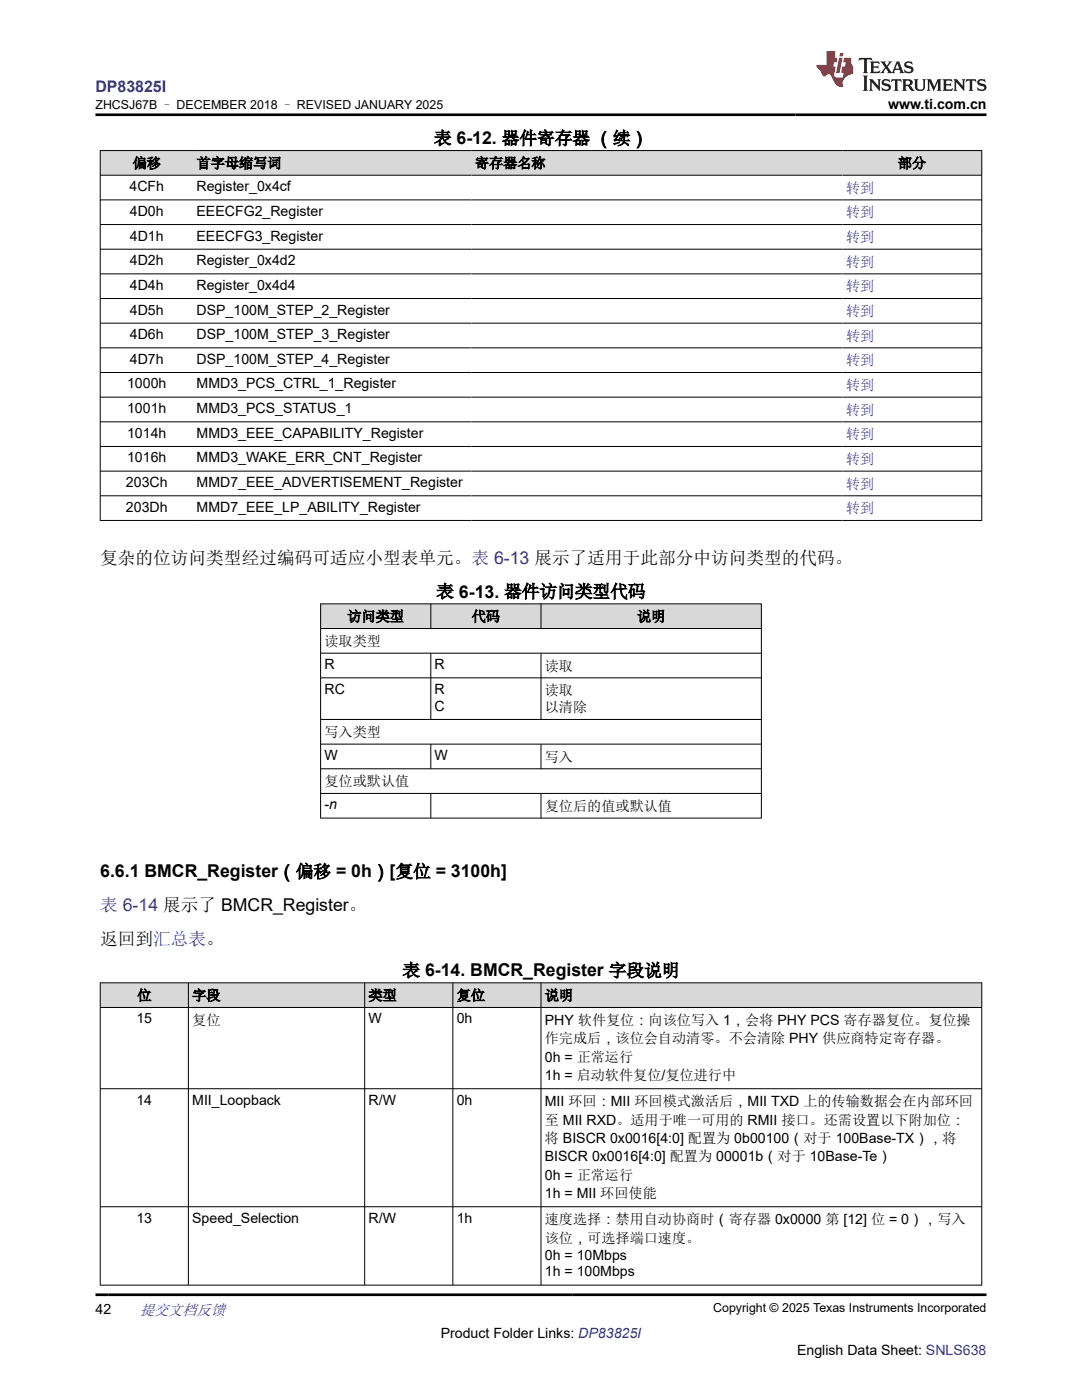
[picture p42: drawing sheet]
<svg xmlns="http://www.w3.org/2000/svg" width="216mm" height="279mm" viewBox="0 0 216 279" stroke-linecap="round" stroke-linejoin="round" font-family="sans-serif">
<defs><g id="words">
<g font-size="3.5">
<text x="86.6" y="28.8">表 6-12. 器件寄存器 （续）</text>
<text x="20" y="112.5">复杂的位访问类型经过编码可适应小型表单元。表 6-13 展示了适用于此部分中访问类型的代码。</text>
<text x="87.1" y="119.2">表 6-13. 器件访问类型代码</text>
<text x="20" y="175.1">6.6.1 BMCR_Register（偏移 = 0h）[复位 = 3100h]</text>
<text x="20" y="188.5">返回到汇总表。</text>
<text x="80.3" y="194.9">表 6-14. BMCR_Register 字段说明</text>
</g>
<text font-size="3.5" fill="#00f" x="20" y="181.8">表 6-14 展示了 BMCR_Register。</text>
<text font-size="3.2" fill="#00f" x="19" y="18.3">DP83825I</text>
<text font-size="3" fill="#00f" x="27.9" y="262.4">提交文档反馈</text>
<g font-size="2.8">
<text x="177.2" y="21.7">www.ti.com.cn</text>
<text x="26.5" y="33.5">偏移</text>
<text x="39.2" y="33.5">首字母缩写词</text>
<text x="94.8" y="33.5">寄存器名称</text>
<text x="179.2" y="33.5">部分</text>
<text x="25.8" y="38.2">4CFh</text>
<text x="39.2" y="38.2">Register_0x4cf</text>
<text x="25.9" y="43.1">4D0h</text>
<text x="39.2" y="43.1">EEECFG2_Register</text>
<text x="25.9" y="48">4D1h</text>
<text x="25.9" y="52.9">4D2h</text>
<text x="39.2" y="48">EEECFG3_Register</text>
<text x="39.2" y="52.9">Register_0x4d2</text>
<text x="25.9" y="57.8">4D4h</text>
<text x="39.2" y="57.8">Register_0x4d4</text>
<text x="25.9" y="62.8">4D5h</text>
<text x="39.2" y="62.8">DSP_100M_STEP_2_Register</text>
<text x="25.9" y="67.7">4D6h</text>
<text x="39.2" y="67.7">DSP_100M_STEP_3_Register</text>
<text x="25.4" y="77.5">1000h</text>
<text x="25.9" y="72.6">4D7h</text>
<text x="39.2" y="72.6">DSP_100M_STEP_4_Register</text>
<text x="39.2" y="77.5">MMD3_PCS_CTRL_1_Register</text>
<text x="25.4" y="82.5">1001h</text>
<text x="39.2" y="82.5">MMD3_PCS_STATUS_1</text>
<text x="25.4" y="87.4">1014h</text>
<text x="39.2" y="87.4">MMD3_EEE_CAPABILITY_Register</text>
<text x="25.4" y="92.3">1016h</text>
<text x="39.2" y="92.3">MMD3_WAKE_ERR_CNT_Register</text>
<text x="25.1" y="97.2">203Ch</text>
<text x="39.2" y="97.2">MMD7_EEE_ADVERTISEMENT_Register</text>
<text x="25.1" y="102.1">203Dh</text>
<text x="39.2" y="102.1">MMD7_EEE_LP_ABILITY_Register</text>
<text x="69.3" y="124">访问类型</text>
<text x="94.1" y="124">代码</text>
<text x="127.1" y="124">说明</text>
<text x="64.7" y="128.9">读取类型</text>
<text x="64.7" y="133.5">R</text>
<text x="86.7" y="133.5">R</text>
<text x="108.7" y="133.8">读取</text>
<text x="64.7" y="138.5">RC</text>
<text x="86.7" y="138.5">R</text>
<text x="86.7" y="141.9">C</text>
<text x="108.7" y="138.8">读取</text>
<text x="108.7" y="142.1">以清除</text>
<text x="64.7" y="147.1">写入类型</text>
<text x="64.7" y="151.7">W</text>
<text x="86.7" y="151.7">W</text>
<text x="108.7" y="152">写入</text>
<text x="64.7" y="156.9">复位或默认值</text>
<text x="64.7" y="161.5">-n</text>
<text x="108.7" y="161.8">复位后的值或默认值</text>
<text x="27.4" y="199.6">位</text>
<text x="38.4" y="199.6">字段</text>
<text x="73.5" y="199.6">类型</text>
<text x="91.1" y="199.6">复位</text>
<text x="108.7" y="199.6">说明</text>
<text x="27.2" y="204.3">15</text>
<text x="38.4" y="204.5">复位</text>
<text x="73.5" y="204.3">W</text>
<text x="91.1" y="204.3">0h</text>
<text x="108.7" y="204.5">PHY 软件复位：向该位写入 1，会将 PHY PCS 寄存器复位。复位操</text>
<text x="108.7" y="208.2">作完成后，该位会自动清零。不会清除 PHY 供应商特定寄存器。</text>
<text x="108.7" y="211.9">0h = 正常运行</text>
<text x="108.7" y="215.5">1h = 启动软件复位/复位进行中</text>
<text x="27.2" y="220.5">14</text>
<text x="38.4" y="220.5">MII_Loopback</text>
<text x="73.5" y="220.5">R/W</text>
<text x="91.1" y="220.5">0h</text>
<text x="108.7" y="220.8">MII 环回：MII 环回模式激活后，MII TXD 上的传输数据会在内部环回</text>
<text x="108.7" y="224.4">至 MII RXD。适用于唯一可用的 RMII 接口。还需设置以下附加位：</text>
<text x="108.7" y="228.1">将 BISCR 0x0016[4:0] 配置为 0b00100（对于 100Base-TX），将</text>
<text x="108.7" y="231.8">BISCR 0x0016[4:0] 配置为 00001b（对于 10Base-Te）</text>
<text x="108.7" y="235.4">0h = 正常运行</text>
<text x="108.7" y="239.1">1h = MII 环回使能</text>
<text x="27.2" y="244">13</text>
<text x="38.4" y="244">Speed_Selection</text>
<text x="73.5" y="244">R/W</text>
<text x="91.1" y="244">1h</text>
<text x="108.7" y="244.3">速度选择：禁用自动协商时（寄存器 0x0000 第 [12] 位 = 0），写入</text>
<text x="108.7" y="248">该位，可选择端口速度。</text>
<text x="108.7" y="251.4">0h = 10Mbps</text>
<text x="108.7" y="254.8">1h = 100Mbps</text>
<text x="19" y="262.1">42</text>
<text x="87.9" y="266.9">Product Folder Links: DP83825I</text>
<text x="159" y="270.3">English Data Sheet: SNLS638</text>
</g>
<g font-size="2.8" fill="#00f">
<text x="168.8" y="38.4">转到</text>
<text x="168.8" y="43.4">转到</text>
<text x="168.8" y="48.3">转到</text>
<text x="168.8" y="53.2">转到</text>
<text x="168.8" y="58.1">转到</text>
<text x="168.8" y="63.1">转到</text>
<text x="168.8" y="68">转到</text>
<text x="168.8" y="72.9">转到</text>
<text x="168.8" y="77.8">转到</text>
<text x="168.8" y="82.7">转到</text>
<text x="168.8" y="87.7">转到</text>
<text x="168.8" y="92.6">转到</text>
<text x="168.8" y="97.5">转到</text>
<text x="168.8" y="102.4">转到</text>
</g>
<g font-size="2.5">
<text x="19" y="21.8">ZHCSJ67B – DECEMBER 2018 – REVISED JANUARY 2025</text>
<text x="142.3" y="261.8">Copyright © 2025 Texas Instruments Incorporated</text>
</g>
</g></defs>
<g fill="#d8d8d8">
<path d="M20 30h175.9v5h-175.9z" fill-rule="evenodd"/>
<path d="M20.1 30.1h18.4v4.8h-18.4z" fill-rule="evenodd"/>
<path d="M38.5 30.1h55.6v4.8h-55.6z" fill-rule="evenodd"/>
<path d="M94.1 30.1h74v4.8h-74z" fill-rule="evenodd"/>
<path d="M168.1 30.1h27.7v4.8h-27.7z" fill-rule="evenodd"/>
</g>
<g fill="none" stroke="#000" stroke-width=".2">
<path d="M19.9 30h176.1M19.9 35h176.1M19.9 39.9h176.1M20 30v73.9M195.9 30v73.9M19.9 44.8h176.1M19.9 49.7h176.1M19.9 54.7h176.1M19.9 59.6h176.1M19.9 64.5h176.1M19.9 69.4h176.1M19.9 74.3h176.1"/>
<path d="M19.9 79.3h176.1M19.9 84.2h176.1M19.9 89.1h176.1M19.9 94h176.1M19.9 98.9h176.1M19.9 103.9h176.1"/>
</g>
<g fill="#d8d8d8">
<path d="M64 120.5h87.9v4.9h-87.9z" fill-rule="evenodd"/>
<path d="M64 120.6h21.9v4.8h-21.9z" fill-rule="evenodd"/>
<path d="M86 120.6h21.9v4.8h-21.9z" fill-rule="evenodd"/>
<path d="M108 120.6h43.9v4.8h-43.9z" fill-rule="evenodd"/>
</g>
<g fill="none" stroke="#000" stroke-width=".2">
<path d="M63.9 120.5h88.1M63.9 125.4h88.1M63.9 130.4h88.1M63.9 135.3h88.1M64 120.5v42.8M86 120.5v5M86 130.4v13.2M108 120.5v5M108 130.4v13.2M151.9 120.5v42.8M63.9 143.6h88.1M63.9 148.5h88.1"/>
<path d="M63.9 153.4h88.1M63.9 158.3h88.1M86 148.5v5M86 158.3v5M108 148.5v5M108 158.3v5M63.9 163.3h88.1"/>
</g>
<g fill="#d8d8d8">
<path d="M20 196.1h175.9v5h-175.9z" fill-rule="evenodd"/>
<path d="M20.1 196.2h17.4v4.8h-17.4z" fill-rule="evenodd"/>
<path d="M37.7 196.2h35v4.8h-35z" fill-rule="evenodd"/>
<path d="M72.8 196.2h17.5v4.8h-17.5z" fill-rule="evenodd"/>
<path d="M90.4 196.2h17.5v4.8h-17.5z" fill-rule="evenodd"/>
<path d="M108 196.2h87.8v4.8h-87.8z" fill-rule="evenodd"/>
</g>
<path d="M19.9 196.1h176.1M20 196.1v60.4M37.6 196.1v60.4M72.8 196.1v60.4M90.4 196.1v60.4M107.9 196.1v60.4M195.9 196.1v60.4M19.9 201.1h176.1M19.9 217.3h176.1M19.9 240.8h176.1M19.9 256.5h176.1" fill="none" stroke="#000" stroke-width=".2"/>
<path d="M171.5 11.6l-.2 .5 .5-.2h.6v.1v2.2l-.2 .4h1l-.2-.4v-2.2v-.1h.5l.6 .2-.2-.5zM173.6 12.3l.2 .4v1.5l-.2 .4h1.9l.1-.6a1.08 1.08 0 0 1-1.3 .2v-.7h.6l.4 .2v-.7l-.4 .2h-.6v-.5l.2-.2a1 1 0 0 1 1 .3l-.1-.5zM175.7 12.3l.9 1.1-1 1.2h.9l-.2-.2 .5-.8 .4 .8-.2 .2h1.6l-.2-.2 .2-.5h.9l.1 .5-.1 .2h.9l-.2-.3-.8-2h-.5l-.9 2.2-.9-1.1 .9-1.1h-.8l.2 .2-.4 .6-.4-.6 .2-.2zM179 12.7l.4 1h-.7zM180.7 12.4a.65 .65 0 0 0-.2 .7 .65 .65 0 0 0 .6 .5l.6 .1 .1 .3a.79 .79 0 0 1-.7 .4 .79 .79 0 0 1-.7-.5l.1 .7 .2-.1a.93 .93 0 0 0 1.1 .1 .93 .93 0 0 0 .4-1 1.46 1.46 0 0 0-1.2-.6l-.1-.3a1.09 1.09 0 0 1 1.2 .2l-.2-.6-.1 .1-.5-.2zM172.2 15.1l.2 .4v2.2l-.2 .4h1l-.2-.4v-2.2l.2-.4zM173.4 15.8l.2 .4v1.5l-.2 .4h.8l-.3-.4 .1-1.3 1.6 1.8v-2l.2-.4h-.7l.1 .2 .1 1.1-1.2-1.3zM176.2 15.9a.65 .65 0 0 0-.2 .8 .65 .65 0 0 0 .6 .4l.6 .2 .1 .2a.79 .79 0 0 1-.7 .4 .79 .79 0 0 1-.7-.5l.1 .7 .2-.1a.93 .93 0 0 0 1.1 .1 .93 .93 0 0 0 .4-.9 1.46 1.46 0 0 0-1.2-.6l-.1-.4a1.09 1.09 0 0 1 1.2 .2l-.1-.6-.2 .1-.5-.1zM177.9 15.8l-.1 .6a.63 .63 0 0 1 .8-.3v1.6l-.3 .4h1l-.2-.4v-1.6a.66 .66 0 0 1 .8 .3l-.1-.6zM180 15.8l.2 .4v1.5l-.2 .4h1l-.2-.2-.1-.7h.5l.1 .2a.79 .79 0 0 0 1.2 .6l-1-.9a.61 .61 0 0 0 .6-.6 .61 .61 0 0 0-.5-.7zM180.8 16.1h.1a.47 .47 0 0 1 .5 .1 .47 .47 0 0 1 .1 .5l-.1 .1-.7 .1zM182.3 15.8l.2 .2a2.27 2.27 0 0 0 .4 2 1.04 1.04 0 0 0 1.7-.7v-1.3l.2-.2h-.8l.2 .4v1.1a.6 .6 0 0 1-.6 .6 .6 .6 0 0 1-.6-.6v-1.1l.3-.4zM184.9 15.8l.2 .4v1.5l-.2 .4h.8l-.3-.4v-1.4l.9 1.9 .9-1.9v1.4l-.3 .4h1l-.2-.4v-1.5l.2-.4h-.8l-.7 1.5-.6-1.5zM188.1 15.8l.2 .4v1.5l-.2 .4h1.9l.1-.6a1.09 1.09 0 0 1-1.3 .2v-.7h.6l.4 .2v-.6l-.4 .2h-.6v-.6l.2-.1a1.01 1.01 0 0 1 1 .3l-.1-.6zM190.2 15.8l.3 .4v1.5l-.3 .4h.8l-.2-.4v-1.3l1.6 1.8v-2l.2-.4h-.7l.2 .2v1.1l-1.2-1.3zM192.8 15.8l-.1 .6a.63 .63 0 0 1 .8-.3v1.6l-.3 .4h1l-.2-.4v-1.6a.66 .66 0 0 1 .8 .3l-.1-.6zM195.2 15.9a.65 .65 0 0 0-.2 .8 .65 .65 0 0 0 .6 .4l.6 .2 .2 .2a.79 .79 0 0 1-.7 .4 .79 .79 0 0 1-.7-.5l.1 .7 .2-.1a.93 .93 0 0 0 1 .1 .93 .93 0 0 0 .5-.9 1.46 1.46 0 0 0-1.3-.6v-.4a1.09 1.09 0 0 1 1.2 .2l-.2-.6-.2 .1-.5-.1z" fill="#231f20"/>
<path d="M164.9 10.2v2.8h-2l.1 .3 .8 1a.95 .95 0 0 0 1 .9 .59 .59 0 0 1 .5-.4 .59 .59 0 0 1 .5 .4l.4 .7a1.59 1.59 0 0 0 2.1 1.4 1.61 1.61 0 0 1 1-2.3l1-.3-.1-1.5a1.59 1.59 0 0 1-.3-1.7h-1.5l-.2 .9h.6l-.2 .9h-.5l-.2 1v.2l.4 .1-.1 .9h-.7a.73 .73 0 0 1-1-.7l.3-1.5h-.5l.1-.9h.5l.2-.9h-.5v-1.3zM167.4 11.5l-.6 3.1h.7l.6-3.1zM167.6 10.6l-.1 .6h.7l.1-.6z" fill="#ed1c24"/>
<path d="M19 22.9h177.8M19 258.4h177.8" fill="none" stroke="#000" stroke-width=".53"/>
<use href="#words"/>
</svg>
